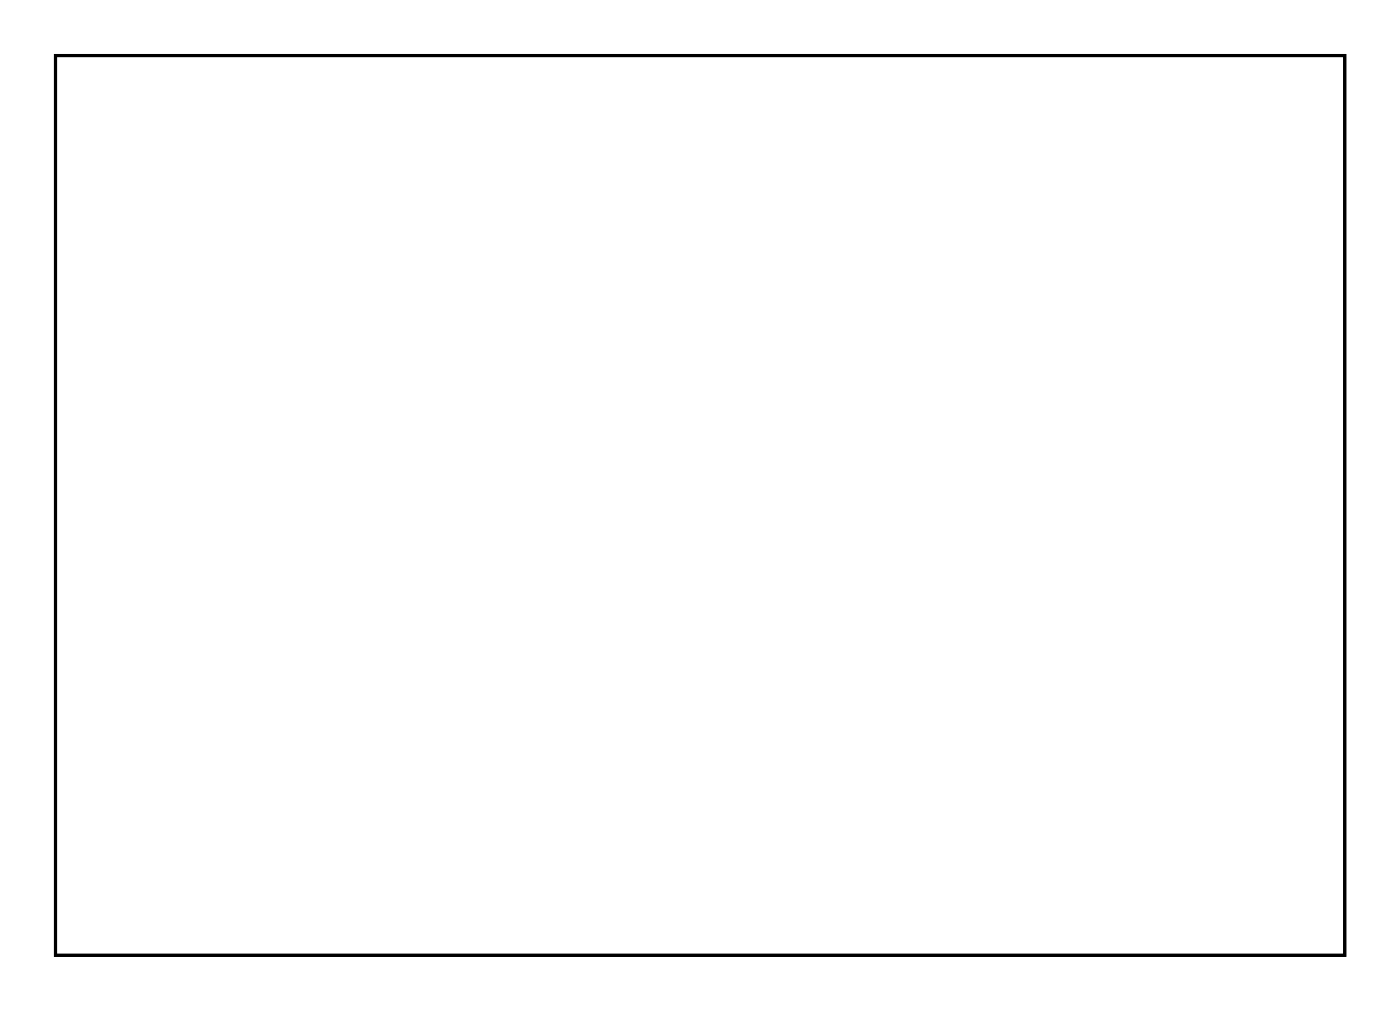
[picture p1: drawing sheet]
<svg xmlns="http://www.w3.org/2000/svg" width="92mm" height="66mm" viewBox="0 0 92 66" stroke-linecap="round" stroke-linejoin="round" font-family="sans-serif">
<path d="M3.6 3.6h84.5v58.9h-84.5z" fill="none" stroke="#000" stroke-width=".2"/>
<path d="M3.6 3.6v59h84.5v-59zM3.6 3.6h84.5v58.9h-84.5z" fill="#000"/>
<circle cx="61" cy="16.2" r=".68" fill="#fff"/>
<circle cx="61" cy="16.2" r=".68" fill="none" stroke="#fff" stroke-width=".68" stroke-linecap="butt"/>
<path d="M60.3 15.5h1.3v1.4h-1.3z" fill="#fff"/>
<path d="M60.3 15.5h1.3v1.4h-1.3z" fill="none" stroke="#fff" stroke-width=".68" stroke-linecap="butt"/>
<circle cx="61" cy="18.7" r=".68" fill="#fff"/>
<circle cx="61" cy="18.7" r=".68" fill="none" stroke="#fff" stroke-width=".68" stroke-linecap="butt"/>
<circle cx="61" cy="21.3" r=".68" fill="#fff"/>
<circle cx="61" cy="21.3" r=".68" fill="none" stroke="#fff" stroke-width=".68" stroke-linecap="butt"/>
<circle cx="61" cy="23.8" r=".68" fill="#fff"/>
<circle cx="61" cy="23.8" r=".68" fill="none" stroke="#fff" stroke-width=".68" stroke-linecap="butt"/>
<circle cx="61" cy="26.4" r=".68" fill="#fff"/>
<circle cx="61" cy="26.4" r=".68" fill="none" stroke="#fff" stroke-width=".68" stroke-linecap="butt"/>
<circle cx="61" cy="28.9" r=".68" fill="#fff"/>
<circle cx="61" cy="28.9" r=".68" fill="none" stroke="#fff" stroke-width=".68" stroke-linecap="butt"/>
<circle cx="61" cy="31.4" r=".68" fill="#fff"/>
<circle cx="61" cy="31.4" r=".68" fill="none" stroke="#fff" stroke-width=".68" stroke-linecap="butt"/>
<circle cx="61" cy="34" r=".68" fill="#fff"/>
<circle cx="61" cy="34" r=".68" fill="none" stroke="#fff" stroke-width=".68" stroke-linecap="butt"/>
<circle cx="61" cy="36.5" r=".68" fill="#fff"/>
<circle cx="61" cy="36.5" r=".68" fill="none" stroke="#fff" stroke-width=".68" stroke-linecap="butt"/>
<circle cx="61" cy="39.1" r=".68" fill="#fff"/>
<circle cx="61" cy="39.1" r=".68" fill="none" stroke="#fff" stroke-width=".68" stroke-linecap="butt"/>
<circle cx="61" cy="41.6" r=".68" fill="#fff"/>
<circle cx="61" cy="41.6" r=".68" fill="none" stroke="#fff" stroke-width=".68" stroke-linecap="butt"/>
<circle cx="61" cy="44.1" r=".68" fill="#fff"/>
<circle cx="61" cy="44.1" r=".68" fill="none" stroke="#fff" stroke-width=".68" stroke-linecap="butt"/>
<circle cx="61" cy="46.7" r=".68" fill="#fff"/>
<circle cx="61" cy="46.7" r=".68" fill="none" stroke="#fff" stroke-width=".68" stroke-linecap="butt"/>
<circle cx="61" cy="49.2" r=".68" fill="#fff"/>
<circle cx="61" cy="49.2" r=".68" fill="none" stroke="#fff" stroke-width=".68" stroke-linecap="butt"/>
<circle cx="61" cy="51.8" r=".68" fill="#fff"/>
<circle cx="61" cy="51.8" r=".68" fill="none" stroke="#fff" stroke-width=".68" stroke-linecap="butt"/>
<circle cx="61" cy="54.3" r=".68" fill="#fff"/>
<circle cx="61" cy="54.3" r=".68" fill="none" stroke="#fff" stroke-width=".68" stroke-linecap="butt"/>
<circle cx="61" cy="56.8" r=".68" fill="#fff"/>
<circle cx="61" cy="56.8" r=".68" fill="none" stroke="#fff" stroke-width=".68" stroke-linecap="butt"/>
<circle cx="45.7" cy="16.2" r=".68" fill="#fff"/>
<circle cx="45.7" cy="16.2" r=".68" fill="none" stroke="#fff" stroke-width=".68" stroke-linecap="butt"/>
<circle cx="45.7" cy="18.7" r=".68" fill="#fff"/>
<circle cx="45.7" cy="18.7" r=".68" fill="none" stroke="#fff" stroke-width=".68" stroke-linecap="butt"/>
<circle cx="45.7" cy="21.3" r=".68" fill="#fff"/>
<circle cx="45.7" cy="21.3" r=".68" fill="none" stroke="#fff" stroke-width=".68" stroke-linecap="butt"/>
<circle cx="45.7" cy="23.8" r=".68" fill="#fff"/>
<circle cx="45.7" cy="23.8" r=".68" fill="none" stroke="#fff" stroke-width=".68" stroke-linecap="butt"/>
<circle cx="45.7" cy="26.4" r=".68" fill="#fff"/>
<circle cx="45.7" cy="26.4" r=".68" fill="none" stroke="#fff" stroke-width=".68" stroke-linecap="butt"/>
<circle cx="45.7" cy="28.9" r=".68" fill="#fff"/>
<circle cx="45.7" cy="28.9" r=".68" fill="none" stroke="#fff" stroke-width=".68" stroke-linecap="butt"/>
<circle cx="45.7" cy="36.5" r=".68" fill="#fff"/>
<circle cx="45.7" cy="36.5" r=".68" fill="none" stroke="#fff" stroke-width=".68" stroke-linecap="butt"/>
<circle cx="45.7" cy="39.1" r=".68" fill="#fff"/>
<circle cx="45.7" cy="39.1" r=".68" fill="none" stroke="#fff" stroke-width=".68" stroke-linecap="butt"/>
<circle cx="45.7" cy="34" r=".68" fill="#fff"/>
<circle cx="45.7" cy="34" r=".68" fill="none" stroke="#fff" stroke-width=".68" stroke-linecap="butt"/>
<circle cx="45.7" cy="31.4" r=".68" fill="#fff"/>
<circle cx="45.7" cy="31.4" r=".68" fill="none" stroke="#fff" stroke-width=".68" stroke-linecap="butt"/>
<circle cx="45.7" cy="41.6" r=".68" fill="#fff"/>
<circle cx="45.7" cy="41.6" r=".68" fill="none" stroke="#fff" stroke-width=".68" stroke-linecap="butt"/>
<circle cx="45.7" cy="44.1" r=".68" fill="#fff"/>
<circle cx="45.7" cy="44.1" r=".68" fill="none" stroke="#fff" stroke-width=".68" stroke-linecap="butt"/>
<circle cx="45.7" cy="46.7" r=".68" fill="#fff"/>
<circle cx="45.7" cy="46.7" r=".68" fill="none" stroke="#fff" stroke-width=".68" stroke-linecap="butt"/>
<circle cx="45.7" cy="49.2" r=".68" fill="#fff"/>
<circle cx="45.7" cy="49.2" r=".68" fill="none" stroke="#fff" stroke-width=".68" stroke-linecap="butt"/>
<circle cx="45.7" cy="51.8" r=".68" fill="#fff"/>
<circle cx="45.7" cy="51.8" r=".68" fill="none" stroke="#fff" stroke-width=".68" stroke-linecap="butt"/>
<circle cx="45.7" cy="54.3" r=".68" fill="#fff"/>
<circle cx="45.7" cy="54.3" r=".68" fill="none" stroke="#fff" stroke-width=".68" stroke-linecap="butt"/>
<circle cx="45.7" cy="56.8" r=".68" fill="#fff"/>
<circle cx="45.7" cy="56.8" r=".68" fill="none" stroke="#fff" stroke-width=".68" stroke-linecap="butt"/>
<path d="M24.7 15.5h1.4v1.4h-1.4z" fill="#fff"/>
<path d="M24.7 15.5h1.4v1.4h-1.4z" fill="none" stroke="#fff" stroke-width=".76" stroke-linecap="butt"/>
<circle cx="25.4" cy="16.2" r=".74" fill="#fff"/>
<circle cx="25.4" cy="16.2" r=".74" fill="none" stroke="#fff" stroke-width=".76" stroke-linecap="butt"/>
<circle cx="27.9" cy="16.2" r=".74" fill="#fff"/>
<circle cx="27.9" cy="16.2" r=".74" fill="none" stroke="#fff" stroke-width=".76" stroke-linecap="butt"/>
<circle cx="30.5" cy="16.2" r=".74" fill="#fff"/>
<circle cx="30.5" cy="16.2" r=".74" fill="none" stroke="#fff" stroke-width=".76" stroke-linecap="butt"/>
<circle cx="73.7" cy="55.7" r=".58" fill="#fff"/>
<circle cx="73.7" cy="55.7" r=".58" fill="none" stroke="#fff" stroke-width=".51"/>
<circle cx="73.7" cy="49.2" r=".58" fill="#fff"/>
<circle cx="73.7" cy="49.2" r=".58" fill="none" stroke="#fff" stroke-width=".51"/>
<path d="M72.9 28.2h1.5v1.4h-1.5z" fill="#fff"/>
<path d="M72.9 28.2h1.5v1.4h-1.5z" fill="none" stroke="#fff" stroke-width=".76" stroke-linecap="butt"/>
<circle cx="73.7" cy="28.9" r=".74" fill="#fff"/>
<circle cx="73.7" cy="28.9" r=".74" fill="none" stroke="#fff" stroke-width=".76" stroke-linecap="butt"/>
<circle cx="73.7" cy="31.4" r=".74" fill="#fff"/>
<circle cx="73.7" cy="31.4" r=".74" fill="none" stroke="#fff" stroke-width=".76" stroke-linecap="butt"/>
<circle cx="73.7" cy="34" r=".74" fill="#fff"/>
<circle cx="73.7" cy="34" r=".74" fill="none" stroke="#fff" stroke-width=".76" stroke-linecap="butt"/>
<circle cx="16.9" cy="31.4" r=".58" fill="#fff"/>
<circle cx="16.9" cy="31.4" r=".58" fill="none" stroke="#fff" stroke-width=".6"/>
<path d="M16.3 30.9h1.1v1.1h-1.1z" fill="#fff"/>
<path d="M16.3 30.9h1.1v1.1h-1.1z" fill="none" stroke="#fff" stroke-width=".6"/>
<circle cx="22.9" cy="31.4" r=".58" fill="#fff"/>
<circle cx="22.9" cy="31.4" r=".58" fill="none" stroke="#fff" stroke-width=".6"/>
<circle cx="20.9" cy="31.4" r=".58" fill="#fff"/>
<circle cx="20.9" cy="31.4" r=".58" fill="none" stroke="#fff" stroke-width=".6"/>
<circle cx="18.9" cy="31.4" r=".58" fill="#fff"/>
<circle cx="18.9" cy="31.4" r=".58" fill="none" stroke="#fff" stroke-width=".6"/>
</svg>
